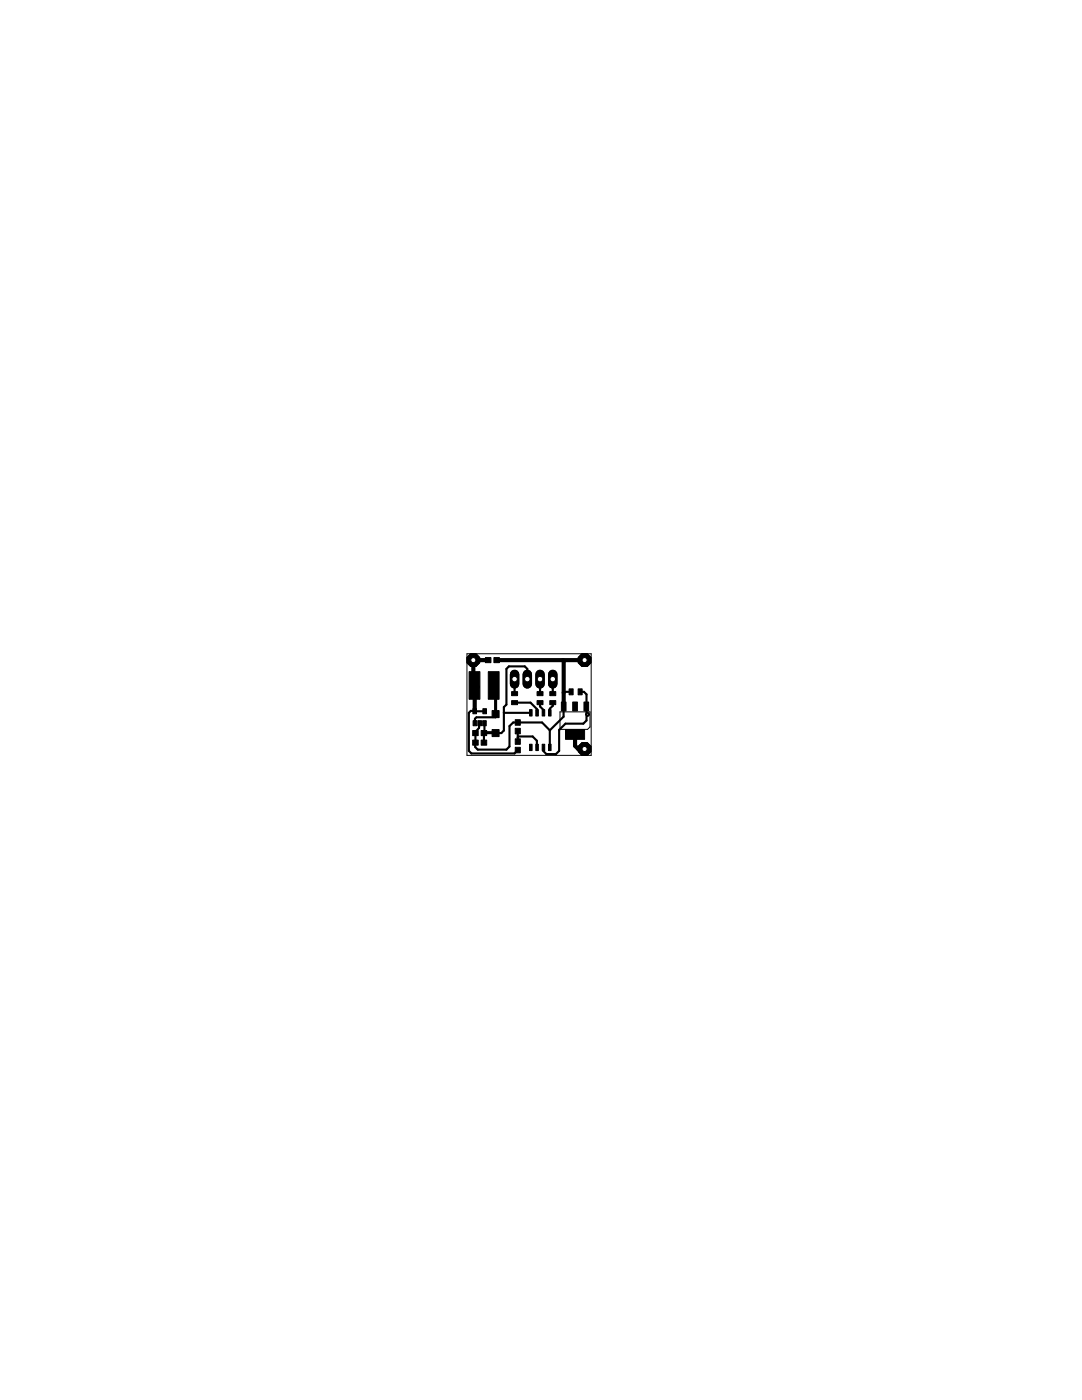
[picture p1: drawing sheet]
<svg xmlns="http://www.w3.org/2000/svg" width="216mm" height="279mm" viewBox="0 0 216 279" stroke-linecap="round" stroke-linejoin="round" font-family="sans-serif">
<circle cx="116.6" cy="131.7" r="1.38" fill="#000" stroke="#000" stroke-width=".2"/>
<circle cx="116.6" cy="131.7" r=".51" fill="#fff" stroke="#000" stroke-width=".2"/>
<circle cx="94.4" cy="131.7" r="1.38" fill="#000" stroke="#000" stroke-width=".2"/>
<circle cx="94.4" cy="131.7" r=".51" fill="#fff" stroke="#000" stroke-width=".2"/>
<circle cx="116.6" cy="149.5" r="1.38" fill="#000" stroke="#000" stroke-width=".2"/>
<circle cx="116.6" cy="149.5" r=".51" fill="#fff" stroke="#000" stroke-width=".2"/>
<path d="M102.7 134.6v1.9" fill="none" stroke="#000" stroke-width="1.9"/>
<circle cx="102.7" cy="135.5" r=".55" fill="#fff" stroke="#000" stroke-width=".2"/>
<path d="M105.2 134.6v1.9" fill="none" stroke="#000" stroke-width="1.9"/>
<circle cx="105.2" cy="135.5" r=".55" fill="#fff" stroke="#000" stroke-width=".2"/>
<path d="M107.8 134.6v1.9" fill="none" stroke="#000" stroke-width="1.9"/>
<circle cx="107.8" cy="135.5" r=".55" fill="#fff" stroke="#000" stroke-width=".2"/>
<path d="M110.3 134.6v1.9" fill="none" stroke="#000" stroke-width="1.9"/>
<circle cx="110.3" cy="135.5" r=".55" fill="#fff" stroke="#000" stroke-width=".2"/>
<g fill="#000" stroke="#000" stroke-width=".2">
<path d="M93.6 134h2.2v5.6h-2.2zM96.9 131.2h1.1v1h-1.1zM97.4 134h2.2v5.6h-2.2zM98.6 131.2h1.1v1h-1.1zM102.1 138h1.2v.8h-1.2zM102.1 139.8h1.2v.8h-1.2zM107.2 138h1.2v.8h-1.2zM107.2 139.8h1.2v.8h-1.2zM109.7 138h1.2v.8h-1.2zM109.7 139.8h1.2v.8h-1.2zM113.6 137.5h.8v1.2h-.8zM115.4 137.5h.8v1.2h-.8z"/>
<path d="M94.3 147.7h1.1v1h-1.1zM94.3 145.8h1.1v1h-1.1zM94.4 141.4h.7v1.1h-.7zM94.4 143.8h.7v1h-.7zM95.4 143.8h.7v1h-.7zM96 147.7h1.1v1h-1.1zM96 145.8h1.1v1h-1.1zM96.3 143.8h.7v1h-.7zM96.4 141.4h.7v1.1h-.7zM98.2 145.6h1.4v1.4h-1.4zM98.2 141.8h1.4v1.4h-1.4zM102.8 143.6h1v1.1h-1z"/>
<path d="M102.8 145.4h1v1.1h-1zM102.8 147.4h1v1.1h-1zM102.8 149.1h1v1.1h-1zM105.7 148.5h.5v1.3h-.5zM105.7 141.6h.5v1.3h-.5zM106.9 148.5h.5v1.3h-.5zM106.9 141.6h.5v1.3h-.5zM108.2 148.5h.5v1.3h-.5zM108.2 141.6h.5v1.3h-.5zM109.5 148.5h.5v1.3h-.5zM109.5 141.6h.5v1.3h-.5zM112 140.1h.9v1.8h-.9z"/>
<path d="M112.8 145.6h3.8v2h-3.8zM114.3 140.1h.9v1.8h-.9zM116.5 140.1h1v1.8h-1z"/>
<circle cx="116.6" cy="131.7" r="1.38"/>
</g>
<path d="M94.7 136.8l.7 .3M94.7 136.8v5.1M97.4 131.7h-3v4.5l.3 .6M99.1 131.7h17.5M112.3 131.7l.2 .2v9.1M114.7 146.6v2.2l.7 .7h1.2" fill="none" stroke="#000" stroke-width=".83"/>
<g fill="none" stroke="#000" stroke-width=".42">
<path d="M102.7 135.5v2.9M105.2 135.5v-2l-.5-.5h-3.2l-.5 .5v7.1l-.5 .5v4.7l-.5 .5h-1.1M107.8 135.5v2.9M110.3 135.5v2.9M114 138.1h-1.4l-.1 .1M115.8 138.1h.7l.5 .5v5.2l-.6 .6h-3.6l-1.2 1.3v4.2l-.7 .6h-1.9l-.6-.6v-.7M95.7 144.3l-.1 .2v.8l-.7 .7-.1 3.1 .5 .5h5.7l.7-.6v-4.1l.7-.7h5.8l1.5 1.6M96.7 144.3l-.1 3.9M96.7 141.9h-2.8l-.3 .4v7.6l.5 .5h8.6l.6-.7M98.9 142.5v.7h-3.8l-.3 .2v.9M100.5 142.3h5.4M102.7 140.2h3.2l1.3 1.3v.8"/>
<path d="M103.3 147.2l.1-.2h2.9l.8 .8 .1 1.4M103.3 145.9v2.1M107.8 140.2v.8l.6 .7v.6M109.7 145.8v3.4M110.3 140.2v.7l-.6 .5v.9M112.5 141v2l-2.8 2.8"/>
</g>
<path d="M98.5 136.8h.4v5.7M96.7 146.2h2.3l-.1 .1" fill="none" stroke="#000" stroke-width=".61"/>
<circle cx="116.6" cy="131.7" r=".51" fill="#fff" stroke="#000" stroke-width=".2"/>
<circle cx="94.4" cy="131.7" r="1.38" fill="#000" stroke="#000" stroke-width=".2"/>
<circle cx="94.4" cy="131.7" r=".51" fill="#fff" stroke="#000" stroke-width=".2"/>
<circle cx="116.6" cy="149.5" r="1.38" fill="#000" stroke="#000" stroke-width=".2"/>
<circle cx="116.6" cy="149.5" r=".51" fill="#fff" stroke="#000" stroke-width=".2"/>
<path d="M102.7 134.6v1.9" fill="none" stroke="#000" stroke-width="1.9"/>
<circle cx="102.7" cy="135.5" r=".55" fill="#fff" stroke="#000" stroke-width=".2"/>
<path d="M105.2 134.6v1.9" fill="none" stroke="#000" stroke-width="1.9"/>
<circle cx="105.2" cy="135.5" r=".55" fill="#fff" stroke="#000" stroke-width=".2"/>
<path d="M107.8 134.6v1.9" fill="none" stroke="#000" stroke-width="1.9"/>
<circle cx="107.8" cy="135.5" r=".55" fill="#fff" stroke="#000" stroke-width=".2"/>
<path d="M110.3 134.6v1.9" fill="none" stroke="#000" stroke-width="1.9"/>
<circle cx="110.3" cy="135.5" r=".55" fill="#fff" stroke="#000" stroke-width=".2"/>
<path d="M93.2 130.5h24.8v20.2h-24.8zM111.7 142.1h6v3l-.5 .5h-5.5z" fill="none" stroke="#000" stroke-width=".2"/>
<path d="M117 142.3a.38 .38 0 0 1 .6 .1 .38 .38 0 0 1-.3 .5 .38 .38 0 0 1-.4-.3h.1a.25 .25 0 0 1 .3-.2 .25 .25 0 0 1 .1 .4 .25 .25 0 0 1-.4-.1l-.1-.1z" fill-rule="evenodd" fill="#000" stroke="#000" stroke-width=".2"/>
</svg>
